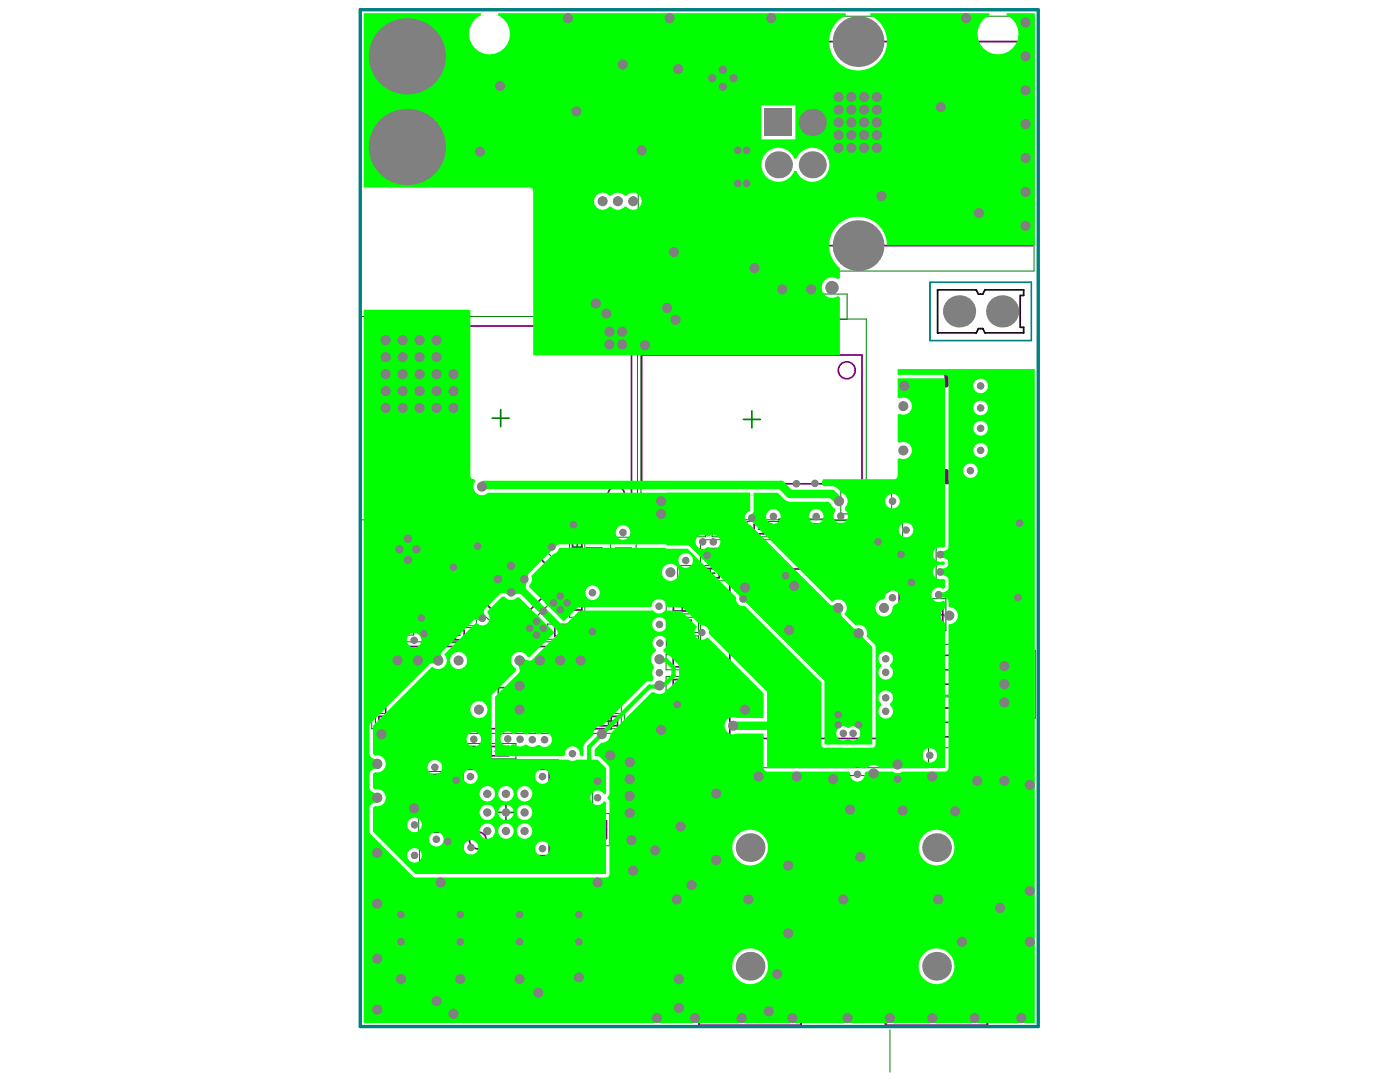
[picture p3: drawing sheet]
<svg xmlns="http://www.w3.org/2000/svg" width="279mm" height="216mm" viewBox="0 0 279 216" stroke-linecap="round" stroke-linejoin="round" font-family="sans-serif">
<path d="M185.6 56.3h20.2v11.6h-20.2z" fill="none" stroke="#008080" stroke-width=".34"/>
<path d="M187.1 57.8h7.7l.5 .9h.8l.5-.9h7.7v1.2h-.7v6.3h.7v1.1h-7.7l-.5-.8h-.8l-.5 .8h-7.7zM190.3 61.1h2.2v2.1h-2.2zM198.9 61.1h2.2v2.1h-2.2z" fill="none" stroke="#000" stroke-width=".34"/>
<g fill="none" stroke="#008000" stroke-width=".2">
<path d="M150.5 3.2h55.9v50.9h-55.9zM96.9 28.1h9.5v4.4h-9.5zM100 30.3h3.4M101.7 28.7v3.3M110.8 27.8h10.1v5.1h-10.1zM126.5 31.1h3.1v6.4h-3.1zM127.4 37.4h10.1v21.1h-10.1zM127.8 26.8l2.2-2.2 4.5 4.6-2.1 2.1zM139.8 29.2h10.8v8.2h-10.8zM108.2 42.9h16.7v16.2h-16.7zM114.9 51h3.3M116.5 49.3v3.4"/>
<path d="M122.2 59h10.2v5.1h-10.2zM134.9 59.6h6.4v3.1h-6.4zM141.6 59.6h6.4v3.1h-6.4zM148.6 58.7h10.1v5h-10.1zM158.9 58.7h10.2v5h-10.2zM167.8 97.5h10.1v5h-10.1zM73.1 117.3h4.4v9.4h-4.4zM78.2 117.3h4.4v9.4h-4.4zM85.3 118.4h3v6.5h-3zM89 105.9h3v6.4h-3zM89.4 115.6l12.6-12.6 12.6 12.6-12.6 12.5zM106.9 104.6h6.4v3h-6.4z"/>
<path d="M113.7 106h3v6.4h-3zM113.7 116.7h3v6.5h-3zM117.1 109.3h3v6.4h-3zM121.9 107.2h5.1v10.1h-5.1zM127.2 103.7v-40h45.7v40h-101v-40.6h56v40.6M133 119.4h6.4v3.1h-6.4zM134.4 104.1h6.4v3h-6.4zM135.2 112.9h3.1v6.4h-3.1zM138.5 112.9h6.5v3h-6.5zM139.8 107.7h45.5v45.5h-45.5zM141.5 109.4h6.4v3h-6.4zM142.1 104.1h6.4v3h-6.4z"/>
<path d="M149.1 104.1h6.4v3h-6.4zM155.4 103.6h10.2v5h-10.2zM165.8 103.9h6.4v3h-6.4zM173.7 104.2h6.4v3.1h-6.4zM180.4 109.1h6.4v3.1h-6.4zM180.4 112.6h6.4v3h-6.4zM185.7 119.4h3.1v6.5h-3.1zM73.6 122h3.4M74.9 128.1h49.1v18.2h-49.1zM75.3 120.3v3.4M78.7 122h3.3M80.4 120.3v3.4"/>
<path d="M87.7 125.2h6.4v3h-6.4zM88.6 121.8h6.5v3.1h-6.5zM94.4 125.2h6.4v3h-6.4zM109.3 124.5h6.4v3.1h-6.4zM119.3 123.5h10.2v5.1h-10.2zM132.9 130.6h6.5v3.1h-6.5zM132.9 135h6.5v3h-6.5zM133 123.2h6.4v3h-6.4zM133 126.9h6.4v3h-6.4zM136.3 139.1h3.1v6.5h-3.1zM185.7 128.6h5.1v10.1h-5.1zM185.7 139.1h5.1v10.1h-5.1z"/>
<path d="M191.1 129.8h15.5v13.5h-15.5zM197.1 136.5h3.4M198.8 134.8v3.4M74.2 142.4h6.4v3h-6.4zM83.5 159.7h6.5v3h-6.5zM83.9 153.9h6.4v3.1h-6.4zM89.9 148.4h6.4v3h-6.4zM90.5 151.6h21v21h-21zM96.5 148.4h6.5v3h-6.5zM111.8 154.3h6.5v3h-6.5zM111.8 157.5h6.5v3.1h-6.5zM118.2 142.4h6.5v3h-6.5z"/>
<path d="M177.6 148.4h6.4v3h-6.4zM191.1 144.1h10.2v5.1h-10.2zM83.6 163.1h6.4v3h-6.4zM83.7 169.2h6.5v3h-6.5zM84.6 178.6v8.5h5.1v-8.5h-11.1v3.1h6.4v-3.1M96.4 178.6v8.5h5.1v-8.5h-11.1v3.1h6.4v-3.1M108.3 178.6v8.5h5v-8.5h-11v3.1h6.4v-3.1M111.9 160.8h3v6.4h-3zM115.2 160.8h3.1v6.5h-3.1zM118.6 162.3h3v6.5h-3zM120.1 178.6v8.5h5.1v-8.5h-11.2v3.1h6.4v-3.1M84.6 188.8v8.4h5.1v-8.4h-11.1v3h6.4v-3"/>
<path d="M96.4 188.8v8.4h5.1v-8.4h-11.1v3h6.4v-3M108.3 188.8v8.4h5v-8.4h-11v3h6.4v-3M120.1 188.8v8.4h5.1v-8.4h-11.2v3h6.4v-3M131.6 203.5v-48.7h36.2v48.8M177.6 205.5v8.4M205 202.6v-47.8h-36.2v48.8"/>
</g>
<g fill="none" stroke="#008000" stroke-width=".34">
<path d="M114.4 30.3h3M115.9 28.8v3.1M127.1 34.3h1.9M128.1 33.4v1.8M130.5 27.3l1.3 1.3M131.8 27.3l-1.3 1.3M143.5 33.3h3.4M145.2 31.6v3.4M176.8 28.7h3.3M178.5 27v3.3M130.8 47.9h3.3M132.4 46.2v3.4"/>
<path d="M153.7 59.7v3M164 59.7v3M125.8 61.5h3M127.3 60v3.1M137.2 61.2h1.8M138.1 60.2v1.9M143.9 61.2h1.9M144.8 60.2v1.9M152.2 61.2h3M162.5 61.2h3M98.2 83.4h3.4M99.9 81.7v3.4"/>
<path d="M148.4 83.7h3.3M150.1 82v3.4M172.9 98.5v3M89.6 109.1h1.8M90.5 108.2v1.9M100.8 114.4l2.4 2.4M103.2 114.4l-2.4 2.4M109.2 106.1h1.9M110.1 105.2v1.8M114.3 120h1.8M114.3 109.2h1.8M115.2 108.2v1.9"/>
<path d="M115.2 119v1.9M117.6 112.5h1.9M118.6 111.6v1.8M122.9 112.3h3M124.4 110.7v3.1M135.8 116.1h1.9M136.7 105.6h1.8M136.8 115.1v1.9M137.6 104.7v1.8M140.8 114.4h1.9M141.8 113.4v1.9M143.8 110.9h1.8"/>
<path d="M144.4 105.6h1.9M144.7 110v1.8M145.3 104.7v1.8M151.4 105.6h1.8M152.3 104.7v1.8M159 106.1h3M160.5 104.6v3M168.1 105.4h1.8M169 104.5v1.8M171.3 100h3.1M176 105.8h1.9M176.9 104.8v1.9"/>
<path d="M182.7 114.1h1.8M182.7 110.7h1.8M183.6 109.7v1.9M183.6 113.2v1.9M85.9 121.6h1.8M86.8 120.7v1.9M89.9 126.7h1.9M90.9 125.8v1.9M90.9 123.3h1.9M91.9 122.4v1.9M96.6 126.7h1.9M97.6 125.8v1.9"/>
<path d="M97.8 137.2h3.4M99.5 135.5v3.4M111.6 126h1.8M112.5 125.1v1.9M122.9 126h3M124.4 124.5v3.1M135.2 136.5h1.9M135.2 132.1h1.9M135.2 121h1.9M135.3 128.4h1.8M135.3 124.7h1.8M136.1 131.2v1.9"/>
<path d="M136.1 135.6v1.9M136.2 120v1.9M136.2 123.8v1.8M136.2 127.5v1.8M160.9 130.4h3.3M162.6 128.7v3.4M186.3 122.7h1.9M186.7 133.7h3.1M187.2 121.7v1.9M188.3 132.1v3.1M76.5 143.9h1.8M77.4 143v1.8"/>
<path d="M87.1 154.5v1.9M88.1 155.5h-1.9M92.2 149.9h1.8M93.1 149v1.8M98.8 149.9h1.9M99.7 149v1.8M114.1 155.8h1.9M114.1 159h1.9M115.1 154.9v1.8M115.1 158.1v1.9M120.5 143.9h1.9M121.5 143v1.8"/>
<path d="M136.9 142.4h1.9M137.9 141.4v1.9M179.9 149.9h1.8M180.8 149v1.8M186.7 144.1h3.1M188.3 142.6v3.1M194.7 146.7h3M196.2 145.2v3M81.8 179.2v1.9M85.8 161.2h1.9M85.9 164.6h1.8M86 170.7h1.9"/>
<path d="M86.8 160.3v1.8M86.8 163.7v1.8M87 169.8v1.8M93.6 179.2v1.9M99.3 162.1h3.4M101 160.4v3.4M105.5 179.2v1.9M112.5 164h1.8M113.4 163.1v1.9M115.8 164.1h1.9M116.8 163.1v1.9M117.2 179.2v1.9"/>
<path d="M119.2 165.6h1.8M120.1 164.6v1.9M80.9 190.3h1.8M80.9 180.2h1.8M81.8 189.4v1.8M85.5 193h3.2M85.5 182.9h3.2M87.1 181.2v3.3M87.1 191.4v3.2M92.7 190.3h1.9M92.7 180.2h1.9M93.6 189.4v1.8"/>
<path d="M97.4 193h3.2M97.4 182.9h3.2M99 181.2v3.3M99 191.4v3.2M104.5 190.3h1.9M104.5 180.2h1.9M105.5 189.4v1.8M109.2 193h3.2M109.2 182.9h3.2M110.8 181.2v3.3M110.8 191.4v3.2M116.3 190.3h1.9"/>
<path d="M116.3 180.2h1.9M117.2 189.4v1.8M121 193h3.2M121 182.9h3.2M122.6 181.2v3.3M122.6 191.4v3.2"/>
</g>
<g fill="none" stroke="#800080" stroke-width=".34">
<path d="M150.9 8.3h55.1v40.7h-55.1zM99 29h5.4v2.7h-5.4zM113 28.8h5.7v3.1h-5.7zM127.1 32.5h1.9v3.6h-1.9zM129.3 27.4l1.3-1.3 2.5 2.5-1.3 1.3zM141.7 30.1h7.1v6.4h-7.1zM109.8 44.2h13.5v13.5h-13.5zM128.2 42.7h8.5v10.5h-8.5zM150.8 59.7h5.7v3h-5.7zM161.1 59.7h5.8v3h-5.8zM73.8 65.1h52.2v36.7h-52.2zM124.4 60h5.8v3.1h-5.8z"/>
<path d="M128.1 70.8h43.9v25.7h-43.9zM136.3 60.2h3.6v1.9h-3.6zM143.1 60.2h3.5v1.9h-3.5zM170 98.5h5.7v3h-5.7zM73.9 119.3h2.7v5.4h-2.7zM79 119.3h2.7v5.4h-2.7zM85.9 119.9h1.8v3.5h-1.8zM89.6 107.4h1.8v3.5h-1.8zM92.1 115.6l9.9-10 9.9 10-9.9 9.9zM108.3 105.2h3.6v1.8h-3.6zM114.3 107.4h1.8v3.5h-1.8zM114.3 118.2h1.8v3.5h-1.8z"/>
<path d="M117.6 110.7h1.9v3.6h-1.9zM122.9 109.4h3v5.7h-3zM135.8 114.3h1.9v3.5h-1.9zM135.8 104.7h3.6v1.8h-3.6zM140 113.4h3.5v1.9h-3.5zM142.9 110h3.6v1.8h-3.6zM143.6 104.7h3.5v1.8h-3.5zM145.6 113.5h33.9v33.8h-33.9zM150.5 104.7h3.6v1.8h-3.6zM157.6 104.6h5.8v3h-5.8zM167.2 104.5h3.6v1.8h-3.6zM175.2 104.8h3.5v1.9h-3.5z"/>
<path d="M181.8 109.7h3.6v1.9h-3.6zM181.8 113.2h3.6v1.9h-3.6zM77 129h45v16.4h-45zM89.1 125.8h3.5v1.9h-3.5zM90.1 122.4h3.5v1.9h-3.5zM95.8 125.8h3.6v1.9h-3.6zM110.7 125.1h3.6v1.9h-3.6zM121.5 124.5h5.8v3.1h-5.8zM134.4 131.2h3.5v1.9h-3.5zM134.4 135.6h3.5v1.9h-3.5zM134.4 120h3.5v1.9h-3.5zM134.4 123.8h3.6v1.8h-3.6z"/>
<path d="M134.4 127.5h3.6v1.8h-3.6zM186.3 120.9h1.9v3.5h-1.9zM186.7 130.8h3.1v5.7h-3.1zM192.6 130.6h12.5v11.8h-12.5zM205.1 139.7l-2.7 2.7M75.6 143h3.6v1.8h-3.6zM85.3 154.5h3.6v1.9h-3.6zM91.3 149h3.6v1.8h-3.6zM92.3 153.5h17.3v17.2h-17.3zM98 149h3.5v1.8h-3.5zM113.3 154.9h3.5v1.8h-3.5zM113.3 158.1h3.5v1.9h-3.5z"/>
<path d="M119.7 143h3.5v1.8h-3.5zM136.9 140.6h1.9v3.5h-1.9zM179 149h3.6v1.8h-3.6zM186.7 141.3h3.1v5.7h-3.1zM193.3 145.2h5.8v3h-5.8zM80 179.2h3.6v1.9h-3.6zM85 160.3h3.5v1.8h-3.5zM85 163.7h3.6v1.8h-3.6zM85.2 169.8h3.5v1.8h-3.5zM91.9 179.2h3.5v1.9h-3.5zM103.7 179.2h3.5v1.9h-3.5zM112.5 162.3h1.8v3.5h-1.8z"/>
<path d="M115.5 179.2h3.5v1.9h-3.5zM115.8 162.3h1.9v3.5h-1.9zM119.2 163.8h1.8v3.5h-1.8zM80 189.4h3.6v1.8h-3.6zM85.5 180.2h3.2v5.4h-3.2zM85.5 190.3h3.2v5.4h-3.2zM91.9 189.4h3.5v1.8h-3.5zM97.4 180.2h3.2v5.4h-3.2zM97.4 190.3h3.2v5.4h-3.2zM103.7 189.4h3.5v1.8h-3.5zM109.2 180.2h3.2v5.4h-3.2zM109.2 190.3h3.2v5.4h-3.2z"/>
<path d="M115.5 189.4h3.5v1.8h-3.5zM121 190.3h3.2v5.4h-3.2zM121 180.2h3.2v5.4h-3.2z"/>
<circle cx="144.4" cy="32.8" r="1.35"/>
<circle cx="131.3" cy="50.1" r="1.69"/>
<circle cx="169" cy="73.9" r="1.69"/>
<circle cx="123" cy="98.8" r="1.69"/>
<circle cx="102" cy="109.9" r="1.69"/>
<circle cx="176.4" cy="116.6" r="1.69"/>
<circle cx="95.4" cy="167.7" r="1.69"/>
</g>
<path d="M139.6 155.6h20.2v49h-20.2zM176.8 155.6h20.3v49h-20.3z" fill="none" stroke="#800080" stroke-width=".43"/>
<path d="M71.9 1.9h135.3v202.9h-135.3z" fill="none" stroke="#008080" stroke-width=".68"/>
<path d="M138.2 9.5h12.2v12.2h-12.2zM75.3 103.5h12.2v12.2h-12.2z" fill="none" stroke="#800080" stroke-width=".68"/>
<g fill="#800080">
<path d="M142 14h1.2a.79 .79 0 0 1 .9 .2 .79 .79 0 0 1 .1 .9 .79 .79 0 0 1-1 .5h-1.2v-.2h1.3a.56 .56 0 0 0 .6-.3 .56 .56 0 0 0-.1-.7l-.1-.2h-1.7z"/>
<path d="M142 12.6a.6 .6 0 0 1 1.1-.1 .62 .62 0 0 1 .8-.2 .62 .62 0 0 1 .2 .9v.2l-.3 .2h-.2v-.3a.43 .43 0 0 0 .4-.5 .43 .43 0 0 0-.5-.4l-.3 .1-.1 .5h-.2a.34 .34 0 0 0-.3-.4 .34 .34 0 0 0-.4 .2 .34 .34 0 0 0 .3 .4l.1 .1-.1 .3a.68 .68 0 0 1-.5-1z"/>
<path d="M79.7 110a.9 .9 0 0 1 1.1-.3 .9 .9 0 0 1 .6 .9v1.2h-.3v-1.2a.57 .57 0 0 0-.4-.7 .57 .57 0 0 0-.7 .5v1.4h-.4z"/>
<path d="M78.7 109.7h.3l-.1 .7-.4 .8-.3 .4h1.1v.2h-1.5l.7-1.2z"/>
</g>
<path d="M142.6 15.6h3.4M144.3 13.9v3.4M79.7 109.6h3.4M81.4 107.9v3.4" fill="none" stroke="#000" stroke-width=".34"/>
<path d="M138.2 9.5h12.2v12.2h-12.2zM75.3 103.5h12.2v12.2h-12.2z" fill="none" stroke="#008000" stroke-width=".68"/>
<path d="M139 10.4h10.5v10.5h-10.5zM76.2 104.4h10.5v10.4h-10.5z" fill="none" stroke="#008080" stroke-width=".68"/>
<path d="M186.1 76.9h2.8v-2.2h11.6v2.2h2.8v17.2h-2.8v2.1h-11.6v-2.1h-2.8z" fill="none" stroke="#800080" stroke-width=".86"/>
<g fill="#0f0">
<path d="M103.9 125.5l3-3 3.7 3.7-3 3.1z"/>
<path d="M108.8 120.3l3-3 3.7 3.7-3 3z"/>
<path d="M153.1 135.5h10.2l.6 .6v12.4a.69 .69 0 0 0 .7 .7h3.7v2l1.7 1.7-.2 .4h-16.7z"/>
<path d="M74.4 144.8l11.8-11.8a1.72 1.72 0 0 0 2.5 0 1.72 1.72 0 0 0 0-2.4l6.2-6.3 .3 .1a1.47 1.47 0 0 0 2.1 0 1.47 1.47 0 0 0 0-2.1v-.3l2.9-3 .6 .1a1.5 1.5 0 0 0 2.4 .1h.4l7 7-4.9 4.9-.5-.1a1.71 1.71 0 0 0-2.7-.4 1.71 1.71 0 0 0 .4 2.7l.1 .5-4.9 4.9v12.9h15.3a1.32 1.32 0 0 0 1.6 0h4.3l1.6 1.7v5.1l-.4 .1a1.45 1.45 0 0 0-2.2-.4 1.45 1.45 0 0 0 0 2.2 1.45 1.45 0 0 0 2.2-.4l.4 .1v14.4h-38l-8.5-8.5v-4.8l.5-.3a1.7 1.7 0 0 0 2.1-1.6 1.7 1.7 0 0 0-2.1-1.7l-.5-.3v-2.8l.5-.3a1.7 1.7 0 0 0 2.1-1.7 1.7 1.7 0 0 0-2.1-1.6l-.5-.3zM89.8 131.8a1.72 1.72 0 0 0 3.4 0 1.72 1.72 0 0 0-3.4 0zM93.9 141.6a1.72 1.72 0 0 0 3.4 0 1.72 1.72 0 0 0-3.4 0zM93.1 147.5a1.47 1.47 0 0 0 2.9 0 1.47 1.47 0 0 0-2.9 0zM85.3 153.1a1.47 1.47 0 0 0 2.9 0 1.47 1.47 0 0 0-2.9 0zM106.8 155a1.47 1.47 0 0 0 2.9 0 1.47 1.47 0 0 0-2.9 0zM92.4 155a1.5 1.5 0 0 0 3 0 1.5 1.5 0 0 0-3 0zM95.7 158.4a1.55 1.55 0 0 0 3.1 0 1.55 1.55 0 0 0-3.1 0zM103.1 158.4a1.55 1.55 0 0 0 3.1 0 1.55 1.55 0 0 0-3.1 0zM99.4 158.4a1.55 1.55 0 0 0 3.1 0 1.55 1.55 0 0 0-3.1 0zM103.1 162.1a1.55 1.55 0 0 0 3.1 0 1.55 1.55 0 0 0-3.1 0zM99.4 162.1a1.55 1.55 0 0 0 3.1 0 1.55 1.55 0 0 0-3.1 0zM95.7 162.1a1.55 1.55 0 0 0 3.1 0 1.55 1.55 0 0 0-3.1 0zM81.3 164.6a1.47 1.47 0 0 0 2.9 0 1.47 1.47 0 0 0-2.9 0zM103.1 165.8a1.55 1.55 0 0 0 3.1 0 1.55 1.55 0 0 0-3.1 0zM99.4 165.8a1.55 1.55 0 0 0 3.1 0 1.55 1.55 0 0 0-3.1 0zM95.7 165.8a1.55 1.55 0 0 0 3.1 0 1.55 1.55 0 0 0-3.1 0zM85.6 167.5a1.47 1.47 0 0 0 2.9 0 1.47 1.47 0 0 0-2.9 0zM92.5 169.1a1.5 1.5 0 0 0 3 0 1.5 1.5 0 0 0-3 0zM106.8 169.3a1.47 1.47 0 0 0 2.9 0 1.47 1.47 0 0 0-2.9 0zM81.3 170.7a1.47 1.47 0 0 0 2.9 0 1.47 1.47 0 0 0-2.9 0z"/>
<path d="M106 114.9l4.4-4.4a1.55 1.55 0 0 0 1.2-1.2h21.1l.4 .2h4.1l9.7 9.7a1.41 1.41 0 0 0 1.8 1.7l15.2 15.2v12.1l-.4 .2-22-22a1.4 1.4 0 0 0-1.7-1.6l-3.6-3.7h-3.1l-.1-.1a1.47 1.47 0 0 0-1.5-1.5 1.47 1.47 0 0 0-1.4 1.5l-.2 .1h-20.3l-4-4 .1-.4a1.48 1.48 0 0 0 .3-1.8zM135.4 111.8a1.47 1.47 0 0 0 2.9 0 1.47 1.47 0 0 0-2.9 0zM132.1 114.2a1.72 1.72 0 0 0 3.4 0 1.72 1.72 0 0 0-3.4 0zM116.8 118.3a1.47 1.47 0 0 0 2.9 0 1.47 1.47 0 0 0-2.9 0z"/>
<path d="M150.4 98.3h4.8l1.4 1.4 .5 .3 .6 .1h7.7l.8 1.1 .4 .3 .1 .5a1.46 1.46 0 0 0 .1 2.1 1.46 1.46 0 0 0 2.1-.2 1.46 1.46 0 0 0-.3-2.1v-.5a1.7 1.7 0 0 0-.6-2.9 3.2 3.2 0 0 0-3.7-1.4 1.22 1.22 0 0 1 0-1.4h14.2a.69 .69 0 0 0 .6-.7v-3.3l.4-.2a1.71 1.71 0 0 0 2.5-1.5 1.71 1.71 0 0 0-2.5-1.5l-.4-.2v-5.4l.4-.2a1.71 1.71 0 0 0 2.5-1.6 1.71 1.71 0 0 0-2.5-1.5l-.4-.2v-3.8h9.5v33.6l-.4 .2a1.46 1.46 0 0 0-2 1.4 1.46 1.46 0 0 0 2 1.3l.3 .2v.4l-.3 .2a1.46 1.46 0 0 0-2 1.3 1.46 1.46 0 0 0 2 1.4l.4 .2v1.6l-.4 .2a1.45 1.45 0 0 0-2 .2 1.45 1.45 0 0 0 0 2 1.45 1.45 0 0 0 2 .2l.4 .2v1.3a1.67 1.67 0 0 0 0 2.9v29h-12.9a1.66 1.66 0 0 0-2.7 0h-1.1a1.3 1.3 0 0 0-1.5 0h-2.1l-3.6-3.7 .2-.4h9.2a.69 .69 0 0 0 .6-.7v-19.4l-.2-.5-1.6-1.6a1.71 1.71 0 0 0-.3-1.8 1.71 1.71 0 0 0-1.9-.4l-2.2-2.2a1.75 1.75 0 0 0 0-2.5 1.75 1.75 0 0 0-2.5 0l-15.9-15.9a.87 .87 0 0 1-.8-.8 .87 .87 0 0 1 .8-.9l.3-.5zM176.6 100a1.5 1.5 0 0 0 3 0 1.5 1.5 0 0 0-3 0zM161.4 103a1.5 1.5 0 0 0 3 0 1.5 1.5 0 0 0-3 0zM152.9 103a1.47 1.47 0 0 0 2.9 0 1.47 1.47 0 0 0-2.9 0zM179.4 105.8a1.47 1.47 0 0 0 2.9 0 1.47 1.47 0 0 0-2.9 0zM175.2 120.1a1.72 1.72 0 0 0 .6 2.8 1.72 1.72 0 0 0 2.3-1.7l.4-.5a1.45 1.45 0 0 0 1.1-1.6 1.45 1.45 0 0 0-1.6-1.3 1.45 1.45 0 0 0-1.3 1.4l-.3 .4-.6 .1zM175.7 130.4a1.43 1.43 0 0 0 .2 2.2v.4a1.45 1.45 0 0 0-.2 2.2 1.45 1.45 0 0 0 2.1 0 1.45 1.45 0 0 0-.2-2.2v-.4a1.45 1.45 0 0 0 .3-2.1 1.45 1.45 0 0 0-2.2-.1zM175.7 138.2a1.43 1.43 0 0 0 .2 2.2v.4a1.45 1.45 0 0 0-.2 2.1 1.45 1.45 0 0 0 2.1 0 1.45 1.45 0 0 0-.2-2.1v-.4a1.45 1.45 0 0 0 .3-2.1 1.45 1.45 0 0 0-2.2-.1zM184.1 150.7a1.47 1.47 0 0 0 2.9 0 1.47 1.47 0 0 0-2.9 0z"/>
<path d="M133.1 98.3h16.6v3.7a1.43 1.43 0 0 0-1.1 1.4 1.43 1.43 0 0 0 1.1 1.4l24.4 24.3v19.4h-9.5v-12.6l-27.1-27.1h-4.4zM139.2 107.1a1.48 1.48 0 0 0 0 2.1 1.48 1.48 0 0 0 2.1 0 1.48 1.48 0 0 0 2.1 0 1.48 1.48 0 0 0 0-2.1 1.48 1.48 0 0 0-2.1 0 1.55 1.55 0 0 0-2.1 0zM167.3 145.3a1.46 1.46 0 0 0-.1 2 1.46 1.46 0 0 0 2.1 .1 1.46 1.46 0 0 0 2-.1 1.46 1.46 0 0 0 0-2 1.46 1.46 0 0 0-2 0 1.44 1.44 0 0 0-2 0z"/>
<path d="M72.6 61.8h21.3v33.1a.7 .7 0 0 0 .7 .7l.3 .5-.3 .4a1.72 1.72 0 0 0 .6 2 1.72 1.72 0 0 0 2.2-.2h52.3v3.7a1.44 1.44 0 0 0-1.1 1.3 1.44 1.44 0 0 0 1 1.4l15.9 15.9 .3 .2 .5-.1a1.13 1.13 0 0 1 1.7-.1 1.13 1.13 0 0 1-.1 1.7l.1 .7 2.2 2.3 .5 .2a1.19 1.19 0 0 1 1.4 .2 1.19 1.19 0 0 1 .2 1.4l.2 .4 1.6 1.7-.1 19.3h-9.4l-.1-12.6-15.4-15.5-.4-.2a.88 .88 0 0 1-.9-.2 .88 .88 0 0 1-.2-1l-.2-.3-9.9-9.8-4.3-.1-.5-.2h-21.1l-.4 .2-.3 .4a1.17 1.17 0 0 1-.9 .8l-4.5 4.4-.1 .6a.99 .99 0 0 1-.3 1.3l-.2 .8 .2 .5 7.1 7.1h.6l.2-.2 2.7-2.7h14.5a1.61 1.61 0 0 0 2.6 0h3.1l3.1 3.2v.2a1.47 1.47 0 0 0 0 2 1.47 1.47 0 0 0 2.1 0h.2l11.1 11.1v5h-5.4a1.71 1.71 0 0 0-2.4 1.5 1.71 1.71 0 0 0 2.4 1.6h5.4v6.9a.69 .69 0 0 0 .7 .7h16.3l.3 .3a1.44 1.44 0 0 0 1.4 1.7 1.44 1.44 0 0 0 1.4-1.7l.3-.3 .6-.2a1.09 1.09 0 0 1 1.8 0l.5 .2h2.5a1.55 1.55 0 0 0 1.9 0h8.5a.69 .69 0 0 0 .7-.7v-28.6l.1-.1a1.72 1.72 0 0 0 1.8-1.8 1.72 1.72 0 0 0-1.8-1.7l-.1-.1v-.9l-.2-.5-.6-.4h-.5a.81 .81 0 0 1-1.2 .1 .81 .81 0 0 1 0-1.2 .81 .81 0 0 1 1.2 .1h.3l.6-.3 .4-.6-.1-1.9-.3-.3-.7-.3a.84 .84 0 0 1-1.3-.7 .84 .84 0 0 1 1.3-.7l.9-.4 .1-.8-.2-.5-.8-.4a.81 .81 0 0 1-1.3-.6 .81 .81 0 0 1 1.3-.7l.9-.4 .2-.5-.1-33.9-.1-.2-.5-.2h-9.5v-1.2h27.4v130.5h-133.9zM194.2 77a1.5 1.5 0 0 0 3 0 1.5 1.5 0 0 0-3 0zM194.2 81.4a1.5 1.5 0 0 0 3 0 1.5 1.5 0 0 0-3 0zM194.2 85.5a1.5 1.5 0 0 0 3 0 1.5 1.5 0 0 0-3 0zM194.2 89.9a1.5 1.5 0 0 0 3 0 1.5 1.5 0 0 0-3 0zM192.2 93.9a1.47 1.47 0 0 0 2.9 0 1.47 1.47 0 0 0-2.9 0zM139.2 107.1a1.48 1.48 0 0 0 0 2.1 1.48 1.48 0 0 0 2.1 0 1.48 1.48 0 0 0 2.1 0 1.48 1.48 0 0 0 0-2.1 1.48 1.48 0 0 0-2.1 0 1.55 1.55 0 0 0-2.1 0zM122.9 106.3a1.47 1.47 0 0 0 2.9 0 1.47 1.47 0 0 0-2.9 0zM73.9 144.3l-.2 .5 .1 5.8 .2 .4 .5 .4 .5 .1a1.03 1.03 0 0 1 1.3 1 1.03 1.03 0 0 1-1.4 .9l-.9 .4-.2 .5-.1 2.9 .3 .6 .5 .3 .5 .1a1.03 1.03 0 0 1 1.3 1.1 1.03 1.03 0 0 1-1.4 .8l-.9 .5-.2 .4v5.2l8.8 8.8h38.6l.4-.3v-.3v-14.4l-.4-.8 .4-.8v-5.1l-.2-.5-1.7-1.7-.4-.2h-.6v-1.4l1.3-1.3a1.67 1.67 0 0 0 1.8-1.8l8.3-8.3h.5a1.69 1.69 0 0 0 2.5-.5l2.1-2a3.2 3.2 0 0 0 0-3.2l-1.5-1.5-.7-.3-.6-.5v-.5a1.45 1.45 0 0 0 .4-2.2 1.45 1.45 0 0 0-2.2-.1 1.45 1.45 0 0 0 .3 2.2l-.1 .5a1.69 1.69 0 0 0-.3 2.8v.5l-.4 .9 .3 .8v.6l-.2 .3-1 .1-.4 .2-8.7 8.6a1.7 1.7 0 0 0-1.7 1.8l-1.9 2-.1 2.3h-.4l-.3-.3a1.44 1.44 0 0 0-1.5-1.7 1.44 1.44 0 0 0-1.4 1.7l-.3 .3h-13.7v-11.9l4.8-4.9 .1-.5-.2-.7a1.08 1.08 0 0 1-.7-1.3 1.08 1.08 0 0 1 1.3-.8l.7 .8 .9 .2 .3-.1 5.1-5a.69 .69 0 0 0 0-1l-7.1-7.1-.4-.1-.8 .1a.99 .99 0 0 1-1.7-.1l-.9-.2-.5 .2-3 3.1-.1 .4 .1 .6a.85 .85 0 0 1 0 1.3 .85 .85 0 0 1-1.3-.2h-.5l-.5 .2-6.2 6.2-.2 .3v.4a1.14 1.14 0 0 1 .2 1.7 1.14 1.14 0 0 1-1.8-.1l-.3-.1-.3 .2zM130.1 124.6a1.5 1.5 0 0 0 3 0 1.5 1.5 0 0 0-3 0zM81.2 127.8a1.47 1.47 0 0 0 2.9 0 1.47 1.47 0 0 0-2.9 0zM167.3 145.3a1.46 1.46 0 0 0-.1 2 1.46 1.46 0 0 0 2.1 .1 1.46 1.46 0 0 0 2-.1 1.46 1.46 0 0 0 0-2 1.46 1.46 0 0 0-2 0 1.44 1.44 0 0 0-2 0zM100.3 146.4a1.47 1.47 0 0 0 0 2.1 1.47 1.47 0 0 0 2.1 0l.4 .1a1.44 1.44 0 0 0 2 0l.5 .1a1.41 1.41 0 0 0 1.9 0h.5a1.45 1.45 0 0 0 2.1-.1 1.45 1.45 0 0 0 0-2 1.45 1.45 0 0 0-2.1-.1h-.5a1.43 1.43 0 0 0-2 .1h-.3a1.43 1.43 0 0 0-2.2-.1l-.4-.1a1.44 1.44 0 0 0-2 0zM183.3 169.1a3.6 3.6 0 0 0 7.2 0 3.6 3.6 0 0 0-7.2 0zM146.1 169.1a3.6 3.6 0 0 0 7.2 0 3.6 3.6 0 0 0-7.2 0zM183.3 192.8a3.6 3.6 0 0 0 7.2 0 3.6 3.6 0 0 0-7.2 0zM146.1 192.8a3.6 3.6 0 0 0 7.2 0 3.6 3.6 0 0 0-7.2 0z"/>
<path d="M72.6 2.6h23.3l.1 .5a4.1 4.1 0 0 0-1.5 6.2 4.1 4.1 0 0 0 6.4 0 4.1 4.1 0 0 0-1.5-6.2v-.5h69.3l.2 .5a5.8 5.8 0 0 0-2.2 8.8 5.8 5.8 0 0 0 9.1 0 5.8 5.8 0 0 0-2.2-8.8l.1-.5h23.7l.1 .5a4.1 4.1 0 0 0-1.5 6.2 4.1 4.1 0 0 0 6.4 0 4.1 4.1 0 0 0-1.6-6.2l.1-.5h5.6v46.3h-29.5a5.8 5.8 0 0 0-8.3-5.1 5.8 5.8 0 0 0-1.1 9.7v2l-.4 .2a2.04 2.04 0 0 0-3.2 1.7 2.04 2.04 0 0 0 3.2 1.7l.4 .2v11.6h-61.2v-32.8a.69 .69 0 0 0-.7-.7h-33.1zM152 21v6.8h6.7v-6.8zM152.9 30.5a3.4 3.4 0 0 0 .6 5.2 3.4 3.4 0 0 0 5-1.6h.5a3.4 3.4 0 0 0 5.2 1.5 3.4 3.4 0 0 0 0-5.4 3.4 3.4 0 0 0-5.2 1.4h-.5a3.4 3.4 0 0 0-5.6-1.1zM119.1 38.9a1.71 1.71 0 0 0 0 2.5 1.71 1.71 0 0 0 2.5-.2h.4a1.66 1.66 0 0 0 2.6 0h.5a1.71 1.71 0 0 0 2.4 .2 1.71 1.71 0 0 0 0-2.5 1.71 1.71 0 0 0-2.4 .2h-.5a1.66 1.66 0 0 0-2.6 0h-.4a1.67 1.67 0 0 0-2.5-.2z"/>
</g>
<path d="M96.2 97.1l.4-.3h59.3l1.8 1.8h8.3l1.5 1.4M146.3 144.8h8.5" fill="none" stroke="#0f0" stroke-width="1.7"/>
<path d="M131.6 131.5l.2 .2h1.1l1.5 1.5v1.6l-1.7 1.8h-.9l-.4 .4h-1.8l-12 12v4.3" fill="none" stroke="#0f0" stroke-width=".85"/>
<path d="M154.8 144.8h.8" fill="none" stroke="#0f0" stroke-width="1"/>
<g fill="#808080">
<circle cx="82.6" cy="127.8" r=".76"/>
<circle cx="104.7" cy="158.4" r=".85"/>
<circle cx="104.7" cy="162.1" r=".85"/>
<circle cx="104.7" cy="165.8" r=".85"/>
<circle cx="101" cy="158.4" r=".85"/>
<circle cx="101" cy="162.1" r=".85"/>
<circle cx="101" cy="165.8" r=".85"/>
<circle cx="97.2" cy="158.4" r=".85"/>
<circle cx="97.2" cy="162.1" r=".85"/>
<circle cx="97.2" cy="165.8" r=".85"/>
<circle cx="102" cy="118.2" r=".85"/>
<circle cx="99.4" cy="115.6" r=".85"/>
<circle cx="104.6" cy="115.6" r=".85"/>
<circle cx="102" cy="112.9" r=".85"/>
<circle cx="144.3" cy="17.3" r=".85"/>
<circle cx="144.3" cy="13.9" r=".85"/>
<circle cx="142.1" cy="15.6" r=".85"/>
<circle cx="146.4" cy="15.6" r=".85"/>
<circle cx="83.1" cy="109.6" r=".85"/>
<circle cx="79.7" cy="109.6" r=".85"/>
<circle cx="81.4" cy="111.7" r=".85"/>
<circle cx="81.4" cy="107.5" r=".85"/>
<circle cx="134.8" cy="63.8" r="1.02"/>
<circle cx="128.7" cy="68.9" r="1.02"/>
<circle cx="150" cy="103.4" r=".76"/>
<circle cx="114.2" cy="150.4" r=".76"/>
<circle cx="179.1" cy="155.5" r=".76"/>
<circle cx="126" cy="167.6" r="1.02"/>
<circle cx="75.3" cy="201.5" r="1.02"/>
<circle cx="75.3" cy="191.3" r="1.02"/>
<circle cx="75.3" cy="180.3" r="1.02"/>
<circle cx="75.3" cy="170.2" r="1.02"/>
<circle cx="75.3" cy="159.2" r="1.02"/>
<circle cx="75.3" cy="152.4" r="1.02"/>
<circle cx="135.3" cy="13.8" r="1.02"/>
<circle cx="150.5" cy="53.5" r="1.02"/>
<circle cx="187.8" cy="21.4" r="1.02"/>
<circle cx="195.4" cy="42.5" r="1.02"/>
<circle cx="175.9" cy="39.1" r="1.02"/>
<circle cx="115" cy="22.2" r="1.02"/>
<circle cx="124.3" cy="12.9" r="1.02"/>
<circle cx="99.8" cy="17.2" r="1.02"/>
<circle cx="113.3" cy="3.6" r="1.02"/>
<circle cx="133.6" cy="3.6" r="1.02"/>
<circle cx="153.9" cy="3.6" r="1.02"/>
<circle cx="192.8" cy="3.6" r="1.02"/>
<circle cx="192" cy="187.9" r="1.02"/>
<circle cx="157.3" cy="172.7" r="1.02"/>
<circle cx="157.3" cy="186.2" r="1.02"/>
<circle cx="171.7" cy="171" r="1.02"/>
<circle cx="199.6" cy="181.2" r="1.02"/>
<circle cx="131.9" cy="145.7" r="1.02"/>
<circle cx="121.8" cy="150.7" r="1.02"/>
<circle cx="119.3" cy="176.1" r="1.02"/>
<circle cx="88" cy="176.1" r="1.02"/>
<circle cx="90.5" cy="202.3" r="1.02"/>
<circle cx="87.1" cy="199.8" r="1.02"/>
<circle cx="107.4" cy="198.1" r="1.02"/>
<circle cx="180.1" cy="161.7" r="1.02"/>
<circle cx="186.1" cy="155" r="1.02"/>
<circle cx="159" cy="155" r="1.02"/>
<circle cx="151.4" cy="155" r="1.02"/>
<circle cx="142.9" cy="158.3" r="1.02"/>
<circle cx="200.4" cy="155.8" r="1.02"/>
<circle cx="205.5" cy="156.6" r="1.02"/>
<circle cx="205.5" cy="177.8" r="1.02"/>
<circle cx="205.5" cy="187.9" r="1.02"/>
<circle cx="131.1" cy="203.1" r="1.02"/>
<circle cx="138.7" cy="203.1" r="1.02"/>
<circle cx="148" cy="203.1" r="1.02"/>
<circle cx="158.2" cy="203.1" r="1.02"/>
<circle cx="203.8" cy="203.1" r="1.02"/>
<circle cx="194.5" cy="203.1" r="1.02"/>
<circle cx="186.1" cy="203.1" r="1.02"/>
<circle cx="177.6" cy="203.1" r="1.02"/>
<circle cx="169.1" cy="203.1" r="1.02"/>
<circle cx="204.7" cy="45.1" r="1.02"/>
<circle cx="204.7" cy="38.3" r="1.02"/>
<circle cx="204.7" cy="31.5" r="1.02"/>
<circle cx="204.7" cy="24.8" r="1.02"/>
<circle cx="204.7" cy="18" r="1.02"/>
<circle cx="204.7" cy="11.2" r="1.02"/>
<circle cx="204.7" cy="4.5" r="1.02"/>
<circle cx="125.7" cy="155.5" r="1.02"/>
<circle cx="125.7" cy="158.8" r="1.02"/>
<circle cx="125.7" cy="152.1" r="1.02"/>
<circle cx="125.7" cy="162.2" r="1.02"/>
<circle cx="149.4" cy="179.5" r="1.02"/>
<circle cx="187.2" cy="179.5" r="1.02"/>
<circle cx="168.3" cy="179.5" r="1.02"/>
<circle cx="80" cy="195.4" r="1.02"/>
<circle cx="91.9" cy="195.4" r="1.02"/>
<circle cx="103.7" cy="195.4" r="1.02"/>
<circle cx="115.5" cy="195" r="1.02"/>
<circle cx="135.5" cy="195.4" r="1.02"/>
<circle cx="135.5" cy="201.1" r="1.02"/>
<circle cx="153.4" cy="201.8" r="1.02"/>
<circle cx="155.1" cy="194.4" r="1.02"/>
<circle cx="190.6" cy="161.9" r="1.02"/>
<circle cx="195" cy="155.8" r="1.02"/>
<circle cx="169.7" cy="161.6" r="1.02"/>
<circle cx="166.3" cy="155.5" r="1.02"/>
<circle cx="126.4" cy="173.7" r="1.02"/>
<circle cx="135.1" cy="179.5" r="1.02"/>
<circle cx="138" cy="176.6" r="1.02"/>
<circle cx="130.8" cy="169.7" r="1.02"/>
<circle cx="135.8" cy="164.9" r="1.02"/>
<circle cx="142.9" cy="171.6" r="1.02"/>
<circle cx="158.9" cy="96.5" r=".76"/>
<circle cx="162.6" cy="96.5" r=".76"/>
<circle cx="162.9" cy="103" r=".76"/>
<circle cx="103.7" cy="136.9" r="1.02"/>
<circle cx="103.7" cy="141.6" r="1.02"/>
<circle cx="95.6" cy="141.6" r="1.02"/>
<circle cx="83.4" cy="131.8" r="1.02"/>
<circle cx="79.3" cy="131.8" r="1.02"/>
<circle cx="87.5" cy="131.8" r="1.02"/>
<circle cx="91.5" cy="131.8" r="1.02"/>
<circle cx="103.7" cy="131.8" r="1.02"/>
<circle cx="107.8" cy="131.8" r="1.02"/>
<circle cx="111.8" cy="131.8" r="1.02"/>
<circle cx="115.9" cy="131.8" r="1.02"/>
<circle cx="84.1" cy="123.3" r=".76"/>
<circle cx="84.6" cy="126.5" r=".76"/>
<circle cx="124.3" cy="106.3" r=".76"/>
<circle cx="200.4" cy="140.2" r="1.02"/>
<circle cx="200.4" cy="136.5" r="1.02"/>
<circle cx="200.4" cy="132.9" r="1.02"/>
<circle cx="189.4" cy="122.8" r="1.02"/>
<circle cx="131.9" cy="102.5" r="1.02"/>
<circle cx="131.9" cy="100" r="1.02"/>
<circle cx="96.2" cy="97.1" r="1.02"/>
<circle cx="167.5" cy="100" r="1.02"/>
<circle cx="133.8" cy="114.2" r="1.02"/>
<circle cx="131.6" cy="131.5" r="1.02"/>
<circle cx="131.6" cy="136.8" r="1.02"/>
<circle cx="93.9" cy="155" r=".76"/>
<circle cx="108.3" cy="155" r=".76"/>
<circle cx="108.3" cy="169.3" r=".76"/>
<circle cx="94" cy="169.1" r=".76"/>
<circle cx="87.1" cy="167.5" r=".76"/>
<circle cx="120.1" cy="146.5" r="1.02"/>
<circle cx="76.1" cy="146.5" r="1.02"/>
<circle cx="82.6" cy="161.3" r="1.02"/>
<circle cx="89.4" cy="167.9" r=".76"/>
<circle cx="146.3" cy="144.8" r="1.02"/>
<circle cx="171.1" cy="154.5" r=".76"/>
<circle cx="179.1" cy="152.6" r="1.02"/>
<circle cx="167.3" cy="142.6" r=".76"/>
<circle cx="167.3" cy="144.6" r=".76"/>
<circle cx="171.3" cy="144.6" r=".76"/>
<circle cx="174.3" cy="154.4" r="1.02"/>
<circle cx="171.3" cy="126.4" r="1.02"/>
<circle cx="167.3" cy="121.3" r="1.02"/>
<circle cx="157.5" cy="125.7" r="1.02"/>
<circle cx="158.5" cy="116.9" r="1.02"/>
<circle cx="176.4" cy="121.3" r="1.02"/>
<circle cx="148.7" cy="141.6" r="1.02"/>
<circle cx="148.7" cy="117.3" r="1.02"/>
<circle cx="111.8" cy="118.9" r=".76"/>
<circle cx="111.8" cy="121.6" r=".76"/>
<circle cx="110.5" cy="120.3" r=".76"/>
<circle cx="113.2" cy="120.3" r=".76"/>
<circle cx="180.5" cy="77" r="1.02"/>
<circle cx="175.2" cy="108.1" r=".76"/>
<circle cx="181.9" cy="116.2" r=".76"/>
<circle cx="179.8" cy="110.7" r=".76"/>
<circle cx="195.7" cy="77" r=".76"/>
<circle cx="195.7" cy="81.4" r=".76"/>
<circle cx="195.7" cy="89.9" r=".76"/>
<circle cx="195.7" cy="85.5" r=".76"/>
<circle cx="193.7" cy="93.9" r=".76"/>
<circle cx="176.8" cy="141.9" r=".76"/>
<circle cx="176.8" cy="139.2" r=".76"/>
<circle cx="176.8" cy="134.2" r=".76"/>
<circle cx="176.8" cy="131.5" r=".76"/>
<circle cx="180.3" cy="89.9" r="1.02"/>
<circle cx="180.3" cy="81" r="1.02"/>
<circle cx="154.4" cy="103.1" r=".76"/>
<circle cx="167.8" cy="103" r=".76"/>
<circle cx="142.3" cy="108.1" r=".76"/>
<circle cx="140.2" cy="108.1" r=".76"/>
<circle cx="170.3" cy="146.3" r=".76"/>
<circle cx="168.3" cy="146.3" r=".76"/>
<circle cx="147.2" cy="36.6" r=".76"/>
<circle cx="147.2" cy="30" r=".76"/>
<circle cx="149" cy="36.6" r=".76"/>
<circle cx="149" cy="30" r=".76"/>
<circle cx="166" cy="57.4" r="1.35"/>
<circle cx="123.3" cy="40.2" r="1.02"/>
<circle cx="120.3" cy="40.2" r="1.02"/>
<circle cx="126.4" cy="40.2" r="1.02"/>
<circle cx="134.5" cy="50.3" r="1.02"/>
<circle cx="133.1" cy="61.5" r="1.02"/>
<circle cx="161.9" cy="57.7" r="1.02"/>
<circle cx="156.1" cy="57.7" r="1.02"/>
<circle cx="95.8" cy="30.3" r="1.02"/>
<circle cx="128" cy="30" r="1.02"/>
<circle cx="118.9" cy="60.5" r="1.02"/>
<circle cx="121" cy="62.6" r="1.02"/>
<circle cx="121.6" cy="66.2" r="1.02"/>
<circle cx="124.2" cy="66.2" r="1.02"/>
<circle cx="121.6" cy="68.7" r="1.02"/>
<circle cx="124.2" cy="68.7" r="1.02"/>
<circle cx="167.4" cy="19.4" r="1.02"/>
<circle cx="169.9" cy="19.4" r="1.02"/>
<circle cx="172.4" cy="19.4" r="1.02"/>
<circle cx="175" cy="19.4" r="1.02"/>
<circle cx="175" cy="29.5" r="1.02"/>
<circle cx="175" cy="27" r="1.02"/>
<circle cx="172.4" cy="27" r="1.02"/>
<circle cx="172.4" cy="29.5" r="1.02"/>
<circle cx="169.9" cy="29.5" r="1.02"/>
<circle cx="167.4" cy="29.5" r="1.02"/>
<circle cx="169.9" cy="27" r="1.02"/>
<circle cx="167.4" cy="27" r="1.02"/>
<circle cx="167.4" cy="21.9" r="1.02"/>
<circle cx="169.9" cy="21.9" r="1.02"/>
<circle cx="172.4" cy="21.9" r="1.02"/>
<circle cx="175" cy="21.9" r="1.02"/>
<circle cx="175" cy="24.4" r="1.02"/>
<circle cx="172.4" cy="24.4" r="1.02"/>
<circle cx="169.9" cy="24.4" r="1.02"/>
<circle cx="167.4" cy="24.4" r="1.02"/>
<circle cx="131.6" cy="124.6" r=".76"/>
<circle cx="106.2" cy="147.6" r=".76"/>
<circle cx="131.7" cy="128.3" r=".76"/>
<circle cx="103.8" cy="147.5" r=".76"/>
<circle cx="140.1" cy="126.2" r=".76"/>
<circle cx="101.3" cy="147.4" r=".76"/>
<circle cx="131.5" cy="121" r=".76"/>
<circle cx="108.7" cy="147.6" r=".76"/>
<circle cx="131.6" cy="134.2" r=".76"/>
<circle cx="108.4" cy="125.4" r=".76"/>
<circle cx="105.7" cy="125.4" r=".76"/>
<circle cx="107.1" cy="126.7" r=".76"/>
<circle cx="107.1" cy="124" r=".76"/>
<circle cx="119.3" cy="155.9" r=".76"/>
<circle cx="91" cy="155.7" r=".76"/>
<circle cx="90.5" cy="81.4" r="1.02"/>
<circle cx="87.1" cy="81.4" r="1.02"/>
<circle cx="83.7" cy="81.4" r="1.02"/>
<circle cx="80.4" cy="81.4" r="1.02"/>
<circle cx="77" cy="81.4" r="1.02"/>
<circle cx="77" cy="67.9" r="1.02"/>
<circle cx="77" cy="71.3" r="1.02"/>
<circle cx="77" cy="74.6" r="1.02"/>
<circle cx="77" cy="78" r="1.02"/>
<circle cx="80.4" cy="78" r="1.02"/>
<circle cx="83.7" cy="78" r="1.02"/>
<circle cx="87.1" cy="78" r="1.02"/>
<circle cx="90.5" cy="78" r="1.02"/>
<circle cx="90.5" cy="74.6" r="1.02"/>
<circle cx="80.4" cy="74.6" r="1.02"/>
<circle cx="83.7" cy="74.6" r="1.02"/>
<circle cx="87.1" cy="74.6" r="1.02"/>
<circle cx="87.1" cy="71.3" r="1.02"/>
<circle cx="83.7" cy="71.3" r="1.02"/>
<circle cx="80.4" cy="71.3" r="1.02"/>
<circle cx="80.4" cy="67.9" r="1.02"/>
<circle cx="83.7" cy="67.9" r="1.02"/>
<circle cx="87.1" cy="67.9" r="1.02"/>
<circle cx="108.4" cy="122" r=".76"/>
<circle cx="178.1" cy="119.3" r=".76"/>
<circle cx="156.8" cy="114.9" r=".76"/>
<circle cx="136.8" cy="111.8" r=".76"/>
<circle cx="148.3" cy="119.5" r=".76"/>
<circle cx="135.2" cy="140.6" r=".76"/>
<circle cx="185.6" cy="150.7" r=".76"/>
<circle cx="203.1" cy="119.3" r=".76"/>
<circle cx="203.5" cy="104.4" r=".76"/>
<circle cx="110.1" cy="109.1" r=".76"/>
<circle cx="96.3" cy="123.3" r=".76"/>
<circle cx="118.2" cy="126" r=".76"/>
<circle cx="118.2" cy="118.3" r=".76"/>
<circle cx="114.4" cy="104.7" r=".76"/>
<circle cx="90.5" cy="113.2" r=".76"/>
<circle cx="95.3" cy="109" r=".76"/>
<circle cx="94.6" cy="147.5" r=".76"/>
<circle cx="119.3" cy="159.2" r=".76"/>
<circle cx="115.5" cy="182.5" r=".76"/>
<circle cx="115.5" cy="187.9" r=".76"/>
<circle cx="103.7" cy="187.9" r=".76"/>
<circle cx="103.7" cy="182.5" r=".76"/>
<circle cx="91.9" cy="182.5" r=".76"/>
<circle cx="80" cy="182.5" r=".76"/>
<circle cx="91.9" cy="187.9" r=".76"/>
<circle cx="80" cy="187.9" r=".76"/>
<circle cx="82.7" cy="170.7" r=".76"/>
<circle cx="82.7" cy="164.6" r=".76"/>
<circle cx="86.8" cy="153.1" r=".76"/>
<circle cx="187.3" cy="118.7" r=".76"/>
<circle cx="187.7" cy="114.1" r=".76"/>
<circle cx="187.7" cy="110.7" r=".76"/>
<circle cx="178.1" cy="100" r=".76"/>
<circle cx="180.8" cy="105.8" r=".76"/>
<circle cx="141.1" cy="110.8" r=".76"/>
<circle cx="186.9" cy="192.8" r="2.87"/>
<circle cx="81.2" cy="11.2" r="7.6"/>
<circle cx="171.2" cy="49" r="5.1"/>
<circle cx="162.1" cy="32.9" r="2.7"/>
<circle cx="155.3" cy="32.9" r="2.7"/>
<circle cx="171.2" cy="8.3" r="5.1"/>
<circle cx="162.1" cy="24.4" r="2.7"/>
<circle cx="186.9" cy="169.1" r="2.87"/>
<circle cx="191.4" cy="62.1" r="3.2"/>
<circle cx="200" cy="62.1" r="3.2"/>
<circle cx="81.2" cy="29.3" r="7.6"/>
<circle cx="149.7" cy="192.8" r="2.87"/>
<circle cx="149.7" cy="169.1" r="2.87"/>
</g>
<path d="M152.6 21.7h5.5v5.4h-5.5z" fill-rule="evenodd" fill="#808080"/>
</svg>
